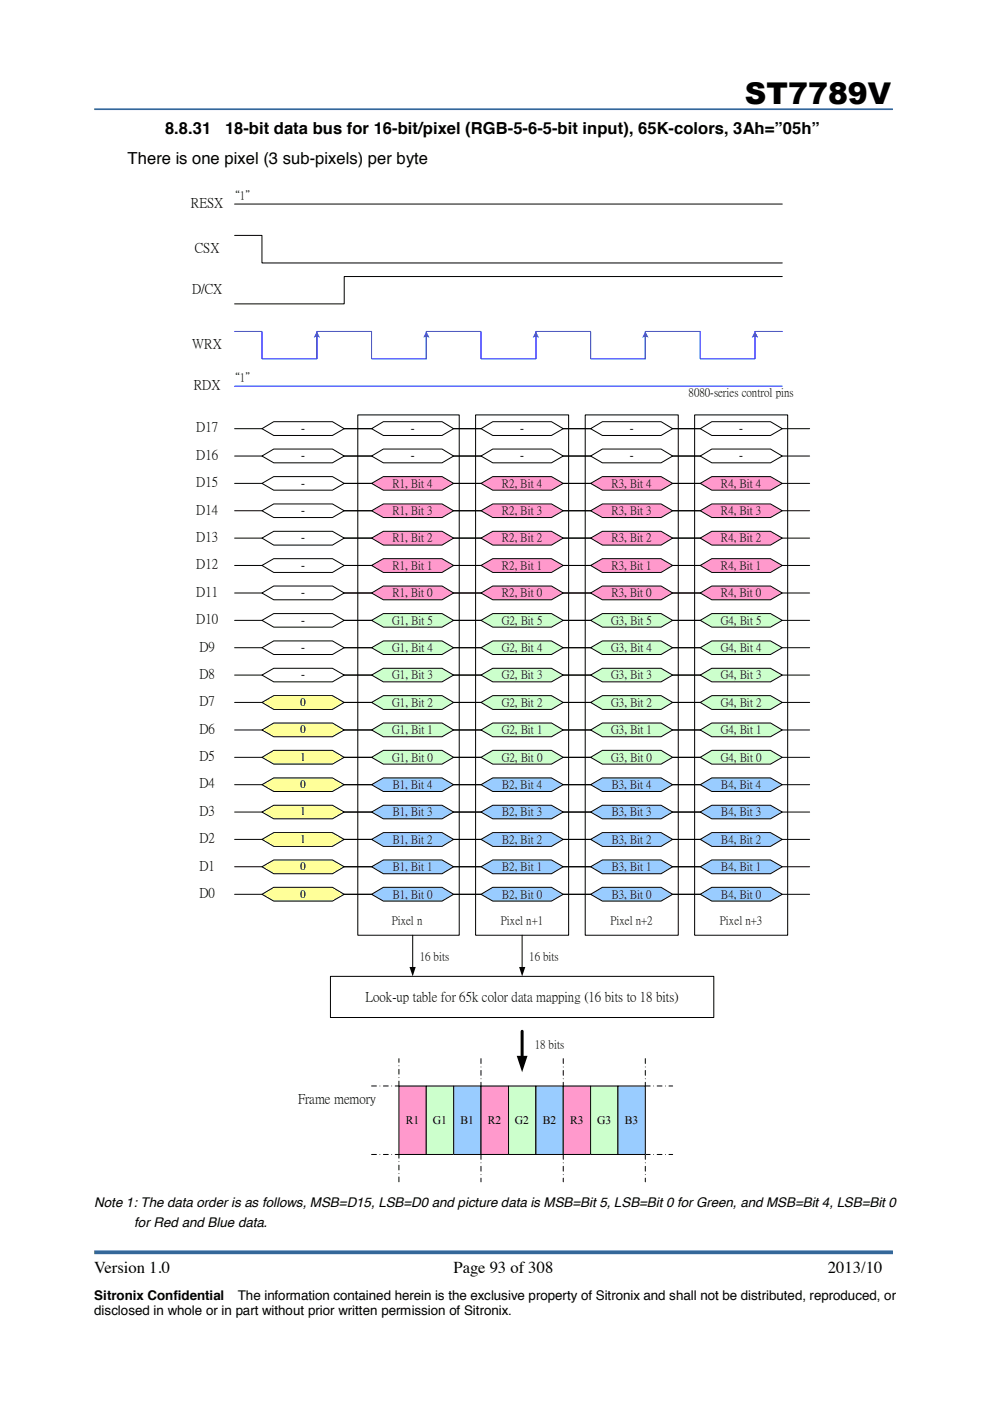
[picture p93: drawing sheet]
<svg xmlns="http://www.w3.org/2000/svg" width="210mm" height="297mm" viewBox="0 0 210 297" stroke-linecap="round" stroke-linejoin="round" font-family="sans-serif">
<defs><g id="words">
<text font-size="6.3" x="157.9" y="22">ST7789V</text>
<g font-size="3.5">
<text x="35" y="28.4">8.8.31</text>
<text x="47.7" y="28.4">18-bit data bus for 16-bit/pixel (RGB-5-6-5-bit input), 65K-colors, 3Ah=”05h”</text>
<text x="27.1" y="34.8">There is one pixel (3 sub-pixels) per byte</text>
<text x="20" y="270">Version 1.0</text>
<text x="96.1" y="270">Page 93 of 308</text>
<text x="175.5" y="270">2013/10</text>
</g>
<g font-size="2.9">
<text x="40.5" y="43.9">RESX</text>
<text x="41.3" y="53.4">CSX</text>
<text x="40.7" y="62.1">D/CX</text>
<text x="40.8" y="73.7">WRX</text>
<text x="41.1" y="82.5">RDX</text>
<text x="41.6" y="91.5">D17</text>
<text x="41.6" y="97.3">D16</text>
<text x="41.6" y="103.1">D15</text>
<text x="41.6" y="108.9">D14</text>
<text x="41.6" y="114.7">D13</text>
<text x="41.6" y="120.5">D12</text>
<text x="41.6" y="126.3">D11</text>
<text x="41.6" y="132.1">D10</text>
<text x="42.3" y="137.9">D9</text>
<text x="42.3" y="143.7">D8</text>
<text x="42.3" y="149.5">D7</text>
<text x="42.3" y="155.4">D6</text>
<text x="42.3" y="161.2">D5</text>
<text x="42.3" y="167">D4</text>
<text x="42.3" y="172.8">D3</text>
<text x="42.3" y="178.6">D2</text>
<text x="42.3" y="184.4">D1</text>
<text x="42.3" y="190.2">D0</text>
<text x="77.5" y="212.2">Look-up table for 65k color data mapping (16 bits to 18 bits)</text>
<text x="63.2" y="233.8">Frame memory</text>
</g>
<g font-size="2.8">
<text x="20" y="255.9">Note 1: The data order is as follows, MSB=D15, LSB=D0 and picture data is MSB=Bit 5, LSB=Bit 0 for Green, and MSB=Bit 4, LSB=Bit 0</text>
<text x="28.4" y="260.2">for Red and Blue data.</text>
<text x="20" y="275.5">Sitronix Confidential</text>
<text x="50.4" y="275.5">The information contained herein is the exclusive property of Sitronix and shall not be distributed, reproduced, or</text>
<text x="20" y="278.8">disclosed in whole or in part without prior written permission of Sitronix.</text>
</g>
<g font-size="2.5">
<text x="48.4" y="42.2">“1”</text>
<text x="48.4" y="80.9">“1”</text>
<text x="146" y="84">8080-series control pins</text>
<text x="63.8" y="91.6">-</text>
<text x="87.1" y="91.6">-</text>
<text x="110.3" y="91.6">-</text>
<text x="133.5" y="91.6">-</text>
<text x="156.7" y="91.6">-</text>
<text x="63.8" y="97.4">-</text>
<text x="87.1" y="97.4">-</text>
<text x="110.3" y="97.4">-</text>
<text x="133.5" y="97.4">-</text>
<text x="156.7" y="97.4">-</text>
<text x="63.8" y="103.2">-</text>
<text x="83.2" y="103.2">R1, Bit 4</text>
<text x="106.4" y="103.2">R2, Bit 4</text>
<text x="129.7" y="103.2">R3, Bit 4</text>
<text x="152.9" y="103.2">R4, Bit 4</text>
<text x="63.8" y="109">-</text>
<text x="83.2" y="109">R1, Bit 3</text>
<text x="106.4" y="109">R2, Bit 3</text>
<text x="129.7" y="109">R3, Bit 3</text>
<text x="152.9" y="109">R4, Bit 3</text>
<text x="63.8" y="114.8">-</text>
<text x="83.2" y="114.8">R1, Bit 2</text>
<text x="106.4" y="114.8">R2, Bit 2</text>
<text x="129.7" y="114.8">R3, Bit 2</text>
<text x="152.9" y="114.8">R4, Bit 2</text>
<text x="63.8" y="120.6">-</text>
<text x="83.2" y="120.6">R1, Bit 1</text>
<text x="106.4" y="120.6">R2, Bit 1</text>
<text x="129.7" y="120.6">R3, Bit 1</text>
<text x="152.9" y="120.6">R4, Bit 1</text>
<text x="63.8" y="126.4">-</text>
<text x="83.2" y="126.4">R1, Bit 0</text>
<text x="106.4" y="126.4">R2, Bit 0</text>
<text x="129.7" y="126.4">R3, Bit 0</text>
<text x="152.9" y="126.4">R4, Bit 0</text>
<text x="63.8" y="132.2">-</text>
<text x="83.1" y="132.2">G1, Bit 5</text>
<text x="106.4" y="132.2">G2, Bit 5</text>
<text x="129.6" y="132.2">G3, Bit 5</text>
<text x="152.8" y="132.2">G4, Bit 5</text>
<text x="63.8" y="138">-</text>
<text x="63.8" y="143.8">-</text>
<text x="83.1" y="143.8">G1, Bit 3</text>
<text x="83.1" y="138">G1, Bit 4</text>
<text x="106.4" y="143.8">G2, Bit 3</text>
<text x="106.4" y="138">G2, Bit 4</text>
<text x="129.6" y="143.8">G3, Bit 3</text>
<text x="129.6" y="138">G3, Bit 4</text>
<text x="152.8" y="143.8">G4, Bit 3</text>
<text x="152.8" y="138">G4, Bit 4</text>
<text x="63.6" y="149.6">0</text>
<text x="83.1" y="149.6">G1, Bit 2</text>
<text x="106.4" y="149.6">G2, Bit 2</text>
<text x="129.6" y="149.6">G3, Bit 2</text>
<text x="152.8" y="149.6">G4, Bit 2</text>
<text x="63.6" y="155.4">0</text>
<text x="83.1" y="155.4">G1, Bit 1</text>
<text x="106.4" y="155.4">G2, Bit 1</text>
<text x="129.6" y="155.4">G3, Bit 1</text>
<text x="152.8" y="155.4">G4, Bit 1</text>
<text x="63.6" y="161.3">1</text>
<text x="83.1" y="161.3">G1, Bit 0</text>
<text x="106.4" y="161.3">G2, Bit 0</text>
<text x="129.6" y="161.3">G3, Bit 0</text>
<text x="152.8" y="161.3">G4, Bit 0</text>
<text x="63.6" y="167.1">0</text>
<text x="83.2" y="167.1">B1, Bit 4</text>
<text x="106.4" y="167.1">B2, Bit 4</text>
<text x="129.7" y="167.1">B3, Bit 4</text>
<text x="152.9" y="167.1">B4, Bit 4</text>
<text x="63.6" y="172.9">1</text>
<text x="83.2" y="172.9">B1, Bit 3</text>
<text x="106.4" y="172.9">B2, Bit 3</text>
<text x="129.7" y="172.9">B3, Bit 3</text>
<text x="152.9" y="172.9">B4, Bit 3</text>
<text x="63.6" y="178.7">1</text>
<text x="83.2" y="178.7">B1, Bit 2</text>
<text x="106.4" y="178.7">B2, Bit 2</text>
<text x="129.7" y="178.7">B3, Bit 2</text>
<text x="152.9" y="178.7">B4, Bit 2</text>
<text x="63.6" y="184.5">0</text>
<text x="83.2" y="184.5">B1, Bit 1</text>
<text x="106.4" y="184.5">B2, Bit 1</text>
<text x="129.7" y="184.5">B3, Bit 1</text>
<text x="152.9" y="184.5">B4, Bit 1</text>
<text x="63.6" y="190.3">0</text>
<text x="83.2" y="190.3">B1, Bit 0</text>
<text x="106.4" y="190.3">B2, Bit 0</text>
<text x="129.7" y="190.3">B3, Bit 0</text>
<text x="152.9" y="190.3">B4, Bit 0</text>
<text x="83.1" y="196">Pixel n</text>
<text x="106.2" y="196">Pixel n+1</text>
<text x="129.4" y="196">Pixel n+2</text>
<text x="152.7" y="196">Pixel n+3</text>
<text x="89" y="203.5">16 bits</text>
<text x="112.2" y="203.5">16 bits</text>
<text x="113.4" y="222.1">18 bits</text>
<text x="86" y="238.2">R1</text>
<text x="91.8" y="238.2">G1</text>
<text x="97.7" y="238.2">B1</text>
<text x="103.5" y="238.2">R2</text>
<text x="109.2" y="238.2">G2</text>
<text x="115.1" y="238.2">B2</text>
<text x="120.9" y="238.2">R3</text>
<text x="126.6" y="238.2">G3</text>
<text x="132.5" y="238.2">B3</text>
</g>
</g></defs>
<path d="M20 265.5h169.3" fill="none" stroke="#346799" stroke-width=".79" stroke-linecap="butt"/>
<path d="M20 23.2h169.3" fill="none" stroke="#346799" stroke-width=".35"/>
<path d="M147.3 88h19.7v110.3h-19.7z" fill-rule="evenodd" fill="#fff"/>
<path d="M147.3 88h19.7v110.3h-19.7z" fill="none" stroke="#010101" stroke-width=".21"/>
<path d="M124.1 88h19.7v110.3h-19.7z" fill-rule="evenodd" fill="#fff"/>
<path d="M124.1 88h19.7v110.3h-19.7z" fill="none" stroke="#010101" stroke-width=".21"/>
<path d="M100.8 88h19.8v110.3h-19.8z" fill-rule="evenodd" fill="#fff"/>
<path d="M100.8 88h19.8v110.3h-19.8z" fill="none" stroke="#010101" stroke-width=".21"/>
<path d="M75.9 88h21.5v110.3h-21.5z" fill-rule="evenodd" fill="#fff"/>
<path d="M75.9 88h21.5v110.3h-21.5z" fill="none" stroke="#010101" stroke-width=".21"/>
<path d="M55.5 102.5l2.5-1.5h12.5l2.5 1.5-2.5 1.4h-12.5z" fill-rule="evenodd" fill="#fff"/>
<path d="M49.7 102.5h5.8M55.5 102.5l2.5-1.5h12.5l2.5 1.5-2.5 1.4h-12.5zM73 102.5h5.8" fill="none" stroke="#010101" stroke-width=".21"/>
<path d="M49.7 70.3h5.8v5.8h11.7v-5.8h5.8M67.2 71.2v4.9M49.7 81.9h116.2" fill="none" stroke="#0101ff" stroke-width=".21"/>
<path d="M67.2 70.3l.6 1.3-.6-.2-.7 .2z" fill-rule="evenodd" fill="#0101ff"/>
<path d="M142.6 70.3h5.9v5.8h11.6v-5.8h5.8M160.1 71.2v4.9" fill="none" stroke="#0101ff" stroke-width=".21"/>
<path d="M160.1 70.3l.6 1.3-.6-.2-.7 .2z" fill-rule="evenodd" fill="#0101ff"/>
<path d="M119.4 70.3h5.8v5.8h11.6v-5.8h5.8M136.8 71.2v4.9" fill="none" stroke="#0101ff" stroke-width=".21"/>
<path d="M136.8 70.3l.7 1.3-.7-.2-.6 .2z" fill-rule="evenodd" fill="#0101ff"/>
<path d="M96.2 70.3h5.8v5.8h11.6v-5.8h5.8M113.6 71.2v4.9" fill="none" stroke="#0101ff" stroke-width=".21"/>
<path d="M113.6 70.3l.7 1.3-.7-.2-.7 .2z" fill-rule="evenodd" fill="#0101ff"/>
<path d="M73 70.3h5.8v5.8h11.6v-5.8h5.8M90.4 71.2v4.9" fill="none" stroke="#0101ff" stroke-width=".21"/>
<path d="M90.4 70.3l.7 1.3-.7-.2-.7 .2z" fill-rule="evenodd" fill="#0101ff"/>
<path d="M49.7 49.9h5.8v5.9h110.4M49.7 43.3h116.2M165.9 58.6h-92.9v5.8h-23.3" fill="none" stroke="#010101" stroke-width=".21"/>
<path d="M55.5 108.3l2.5-1.5h12.5l2.5 1.5-2.5 1.4h-12.5z" fill-rule="evenodd" fill="#fff"/>
<path d="M49.7 108.3h5.8M55.5 108.3l2.5-1.5h12.5l2.5 1.5-2.5 1.4h-12.5zM73 108.3h5.8" fill="none" stroke="#010101" stroke-width=".21"/>
<path d="M55.5 114.1l2.5-1.5h12.5l2.5 1.5-2.5 1.5h-12.5z" fill-rule="evenodd" fill="#fff"/>
<path d="M49.7 114.1h5.8M55.5 114.1l2.5-1.5h12.5l2.5 1.5-2.5 1.5h-12.5zM73 114.1h5.8" fill="none" stroke="#010101" stroke-width=".21"/>
<path d="M55.5 119.9l2.5-1.5h12.5l2.5 1.5-2.5 1.5h-12.5z" fill-rule="evenodd" fill="#fff"/>
<path d="M49.7 119.9h5.8M55.5 119.9l2.5-1.5h12.5l2.5 1.5-2.5 1.5h-12.5zM73 119.9h5.8" fill="none" stroke="#010101" stroke-width=".21"/>
<path d="M78.8 143.1l2.5-1.4h12.4l2.5 1.4-2.5 1.5h-12.4z" fill-rule="evenodd" fill="#cfc"/>
<path d="M73 143.1h5.8M78.8 143.1l2.5-1.4h12.4l2.5 1.4-2.5 1.5h-12.4zM96.2 143.1h5.8" fill="none" stroke="#010101" stroke-width=".21"/>
<path d="M55.5 125.7l2.5-1.5h12.5l2.5 1.5-2.5 1.5h-12.5z" fill-rule="evenodd" fill="#fff"/>
<path d="M49.7 125.7h5.8M55.5 125.7l2.5-1.5h12.5l2.5 1.5-2.5 1.5h-12.5zM73 125.7h5.8" fill="none" stroke="#010101" stroke-width=".21"/>
<path d="M78.8 148.9l2.5-1.4h12.4l2.5 1.4-2.5 1.5h-12.4z" fill-rule="evenodd" fill="#cfc"/>
<path d="M73 148.9h5.8M78.8 148.9l2.5-1.4h12.4l2.5 1.4-2.5 1.5h-12.4zM96.2 148.9h5.8" fill="none" stroke="#010101" stroke-width=".21"/>
<path d="M55.5 131.5l2.5-1.4h12.5l2.5 1.4-2.5 1.5h-12.5z" fill-rule="evenodd" fill="#fff"/>
<path d="M49.7 131.5h5.8M55.5 131.5l2.5-1.4h12.5l2.5 1.4-2.5 1.5h-12.5zM73 131.5h5.8" fill="none" stroke="#010101" stroke-width=".21"/>
<path d="M78.8 154.8l2.5-1.5h12.4l2.5 1.5-2.5 1.4h-12.4z" fill-rule="evenodd" fill="#cfc"/>
<path d="M73 154.8h5.8M78.8 154.8l2.5-1.5h12.4l2.5 1.5-2.5 1.4h-12.4zM96.2 154.8h5.8" fill="none" stroke="#010101" stroke-width=".21"/>
<path d="M55.5 137.3l2.5-1.4h12.5l2.5 1.4-2.5 1.5h-12.5z" fill-rule="evenodd" fill="#fff"/>
<path d="M49.7 137.3h5.8M55.5 137.3l2.5-1.4h12.5l2.5 1.4-2.5 1.5h-12.5zM73 137.3h5.8" fill="none" stroke="#010101" stroke-width=".21"/>
<path d="M78.8 160.6l2.5-1.5h12.4l2.5 1.5-2.5 1.4h-12.4z" fill-rule="evenodd" fill="#cfc"/>
<path d="M73 160.6h5.8M78.8 160.6l2.5-1.5h12.4l2.5 1.5-2.5 1.4h-12.4zM96.2 160.6h5.8" fill="none" stroke="#010101" stroke-width=".21"/>
<path d="M55.5 143.1l2.5-1.4h12.5l2.5 1.4-2.5 1.5h-12.5z" fill-rule="evenodd" fill="#fff"/>
<path d="M49.7 143.1h5.8M55.5 143.1l2.5-1.4h12.5l2.5 1.4-2.5 1.5h-12.5zM73 143.1h5.8M87.5 198.3v6.9" fill="none" stroke="#010101" stroke-width=".21"/>
<path d="M86.8 205h1.3l-.6 2z" fill="#010101"/>
<path d="M110.7 198.3v6.9" fill="none" stroke="#010101" stroke-width=".21"/>
<path d="M110.1 205h1.3l-.7 2z" fill="#010101"/>
<path d="M84.6 230.3h5.8v14.5h-5.8z" fill-rule="evenodd" fill="#f9c"/>
<path d="M84.6 230.3h5.8v14.5h-5.8z" fill="none" stroke="#010101" stroke-width=".21"/>
<path d="M90.4 230.3h5.8v14.5h-5.8z" fill-rule="evenodd" fill="#cfc"/>
<path d="M90.4 230.3h5.8v14.5h-5.8z" fill="none" stroke="#010101" stroke-width=".21"/>
<path d="M96.2 230.3h5.8v14.5h-5.8z" fill-rule="evenodd" fill="#9cf"/>
<path d="M96.2 230.3h5.8v14.5h-5.8z" fill="none" stroke="#010101" stroke-width=".21"/>
<path d="M78.8 230.3h5.8M84.6 230.3v-5.8M102 224.5v5.8M119.4 224.5v5.8M136.8 224.5v5.8M136.8 230.3h5.8M78.8 244.8h5.8M84.6 250.6v-5.8M102 244.8v5.8M119.4 244.8v5.8M136.8 244.8h5.8M136.8 244.8v5.8" fill="none" stroke="#010101" stroke-width=".21" stroke-dasharray="1 .7 0 .7"/>
<path d="M102 230.3h5.8v14.5h-5.8z" fill-rule="evenodd" fill="#f9c"/>
<path d="M102 230.3h5.8v14.5h-5.8z" fill="none" stroke="#010101" stroke-width=".21"/>
<path d="M107.8 230.3h5.8v14.5h-5.8z" fill-rule="evenodd" fill="#cfc"/>
<path d="M107.8 230.3h5.8v14.5h-5.8z" fill="none" stroke="#010101" stroke-width=".21"/>
<path d="M113.6 230.3h5.8v14.5h-5.8z" fill-rule="evenodd" fill="#9cf"/>
<path d="M113.6 230.3h5.8v14.5h-5.8z" fill="none" stroke="#010101" stroke-width=".21"/>
<path d="M119.4 230.3h5.8v14.5h-5.8z" fill-rule="evenodd" fill="#f9c"/>
<path d="M119.4 230.3h5.8v14.5h-5.8z" fill="none" stroke="#010101" stroke-width=".21"/>
<path d="M125.2 230.3h5.8v14.5h-5.8z" fill-rule="evenodd" fill="#cfc"/>
<path d="M125.2 230.3h5.8v14.5h-5.8z" fill="none" stroke="#010101" stroke-width=".21"/>
<path d="M131 230.3h5.8v14.5h-5.8z" fill-rule="evenodd" fill="#9cf"/>
<path d="M131 230.3h5.8v14.5h-5.8z" fill="none" stroke="#010101" stroke-width=".21"/>
<path d="M110.7 218.7v5.5" fill="none" stroke="#010101" stroke-width=".64"/>
<path d="M109.6 223.9h2.2l-1.1 3.4z" fill="#010101"/>
<path d="M78.8 108.3l2.5-1.5h12.4l2.5 1.5-2.5 1.4h-12.4z" fill-rule="evenodd" fill="#f9c"/>
<path d="M73 108.3h5.8M78.8 108.3l2.5-1.5h12.4l2.5 1.5-2.5 1.4h-12.4zM96.2 108.3h5.8" fill="none" stroke="#010101" stroke-width=".21"/>
<path d="M55.5 148.9l2.5-1.4h12.5l2.5 1.4-2.5 1.5h-12.5z" fill-rule="evenodd" fill="#ff9"/>
<path d="M49.7 148.9h5.8M55.5 148.9l2.5-1.4h12.5l2.5 1.4-2.5 1.5h-12.5zM73 148.9h5.8" fill="none" stroke="#010101" stroke-width=".21"/>
<path d="M78.8 114.1l2.5-1.5h12.4l2.5 1.5-2.5 1.5h-12.4z" fill-rule="evenodd" fill="#f9c"/>
<path d="M73 114.1h5.8M78.8 114.1l2.5-1.5h12.4l2.5 1.5-2.5 1.5h-12.4zM96.2 114.1h5.8" fill="none" stroke="#010101" stroke-width=".21"/>
<path d="M55.5 154.8l2.5-1.5h12.5l2.5 1.5-2.5 1.4h-12.5z" fill-rule="evenodd" fill="#ff9"/>
<path d="M49.7 154.8h5.8M55.5 154.8l2.5-1.5h12.5l2.5 1.5-2.5 1.4h-12.5zM73 154.8h5.8" fill="none" stroke="#010101" stroke-width=".21"/>
<path d="M78.8 119.9l2.5-1.5h12.4l2.5 1.5-2.5 1.5h-12.4z" fill-rule="evenodd" fill="#f9c"/>
<path d="M73 119.9h5.8M78.8 119.9l2.5-1.5h12.4l2.5 1.5-2.5 1.5h-12.4zM96.2 119.9h5.8" fill="none" stroke="#010101" stroke-width=".21"/>
<path d="M55.5 160.6l2.5-1.5h12.5l2.5 1.5-2.5 1.4h-12.5z" fill-rule="evenodd" fill="#ff9"/>
<path d="M49.7 160.6h5.8M55.5 160.6l2.5-1.5h12.5l2.5 1.5-2.5 1.4h-12.5zM73 160.6h5.8" fill="none" stroke="#010101" stroke-width=".21"/>
<path d="M78.8 125.7l2.5-1.5h12.4l2.5 1.5-2.5 1.5h-12.4z" fill-rule="evenodd" fill="#f9c"/>
<path d="M73 125.7h5.8M78.8 125.7l2.5-1.5h12.4l2.5 1.5-2.5 1.5h-12.4zM96.2 125.7h5.8" fill="none" stroke="#010101" stroke-width=".21"/>
<path d="M55.5 166.4l2.5-1.5h12.5l2.5 1.5-2.5 1.4h-12.5z" fill-rule="evenodd" fill="#ff9"/>
<path d="M49.7 166.4h5.8M55.5 166.4l2.5-1.5h12.5l2.5 1.5-2.5 1.4h-12.5zM73 166.4h5.8" fill="none" stroke="#010101" stroke-width=".21"/>
<path d="M55.5 172.2l2.5-1.5h12.5l2.5 1.5-2.5 1.4h-12.5z" fill-rule="evenodd" fill="#ff9"/>
<path d="M49.7 172.2h5.8M55.5 172.2l2.5-1.5h12.5l2.5 1.5-2.5 1.4h-12.5zM73 172.2h5.8" fill="none" stroke="#010101" stroke-width=".21"/>
<path d="M55.5 178l2.5-1.5h12.5l2.5 1.5-2.5 1.5h-12.5z" fill-rule="evenodd" fill="#ff9"/>
<path d="M49.7 178h5.8M55.5 178l2.5-1.5h12.5l2.5 1.5-2.5 1.5h-12.5zM73 178h5.8" fill="none" stroke="#010101" stroke-width=".21"/>
<path d="M55.5 183.8l2.5-1.5h12.5l2.5 1.5-2.5 1.5h-12.5z" fill-rule="evenodd" fill="#ff9"/>
<path d="M49.7 183.8h5.8M55.5 183.8l2.5-1.5h12.5l2.5 1.5-2.5 1.5h-12.5zM73 183.8h5.8" fill="none" stroke="#010101" stroke-width=".21"/>
<path d="M55.5 189.6l2.5-1.5h12.5l2.5 1.5-2.5 1.5h-12.5z" fill-rule="evenodd" fill="#ff9"/>
<path d="M49.7 189.6h5.8M55.5 189.6l2.5-1.5h12.5l2.5 1.5-2.5 1.5h-12.5zM73 189.6h5.8" fill="none" stroke="#010101" stroke-width=".21"/>
<path d="M78.8 172.2l2.5-1.5h12.4l2.5 1.5-2.5 1.4h-12.4z" fill-rule="evenodd" fill="#9cf"/>
<path d="M73 172.2h5.8M78.8 172.2l2.5-1.5h12.4l2.5 1.5-2.5 1.4h-12.4zM96.2 172.2h5.8" fill="none" stroke="#010101" stroke-width=".21"/>
<path d="M78.8 178l2.5-1.5h12.4l2.5 1.5-2.5 1.5h-12.4z" fill-rule="evenodd" fill="#9cf"/>
<path d="M73 178h5.8M78.8 178l2.5-1.5h12.4l2.5 1.5-2.5 1.5h-12.4zM96.2 178h5.8" fill="none" stroke="#010101" stroke-width=".21"/>
<path d="M78.8 183.8l2.5-1.5h12.4l2.5 1.5-2.5 1.5h-12.4z" fill-rule="evenodd" fill="#9cf"/>
<path d="M73 183.8h5.8M78.8 183.8l2.5-1.5h12.4l2.5 1.5-2.5 1.5h-12.4zM96.2 183.8h5.8" fill="none" stroke="#010101" stroke-width=".21"/>
<path d="M78.8 189.6l2.5-1.5h12.4l2.5 1.5-2.5 1.5h-12.4z" fill-rule="evenodd" fill="#9cf"/>
<path d="M73 189.6h5.8M78.8 189.6l2.5-1.5h12.4l2.5 1.5-2.5 1.5h-12.4zM96.2 189.6h5.8" fill="none" stroke="#010101" stroke-width=".21"/>
<path d="M102 143.1l2.5-1.4h12.4l2.5 1.4-2.5 1.5h-12.4z" fill-rule="evenodd" fill="#cfc"/>
<path d="M96.2 143.1h5.8M102 143.1l2.5-1.4h12.4l2.5 1.4-2.5 1.5h-12.4zM119.4 143.1h5.8" fill="none" stroke="#010101" stroke-width=".21"/>
<path d="M102 148.9l2.5-1.4h12.4l2.5 1.4-2.5 1.5h-12.4z" fill-rule="evenodd" fill="#cfc"/>
<path d="M96.2 148.9h5.8M102 148.9l2.5-1.4h12.4l2.5 1.4-2.5 1.5h-12.4zM119.4 148.9h5.8" fill="none" stroke="#010101" stroke-width=".21"/>
<path d="M102 154.8l2.5-1.5h12.4l2.5 1.5-2.5 1.4h-12.4z" fill-rule="evenodd" fill="#cfc"/>
<path d="M96.2 154.8h5.8M102 154.8l2.5-1.5h12.4l2.5 1.5-2.5 1.4h-12.4zM119.4 154.8h5.8" fill="none" stroke="#010101" stroke-width=".21"/>
<path d="M102 160.6l2.5-1.5h12.4l2.5 1.5-2.5 1.4h-12.4z" fill-rule="evenodd" fill="#cfc"/>
<path d="M96.2 160.6h5.8M102 160.6l2.5-1.5h12.4l2.5 1.5-2.5 1.4h-12.4zM119.4 160.6h5.8" fill="none" stroke="#010101" stroke-width=".21"/>
<path d="M102 108.3l2.5-1.5h12.4l2.5 1.5-2.5 1.4h-12.4z" fill-rule="evenodd" fill="#f9c"/>
<path d="M96.2 108.3h5.8M102 108.3l2.5-1.5h12.4l2.5 1.5-2.5 1.4h-12.4zM119.4 108.3h5.8" fill="none" stroke="#010101" stroke-width=".21"/>
<path d="M102 114.1l2.5-1.5h12.4l2.5 1.5-2.5 1.5h-12.4z" fill-rule="evenodd" fill="#f9c"/>
<path d="M96.2 114.1h5.8M102 114.1l2.5-1.5h12.4l2.5 1.5-2.5 1.5h-12.4zM119.4 114.1h5.8" fill="none" stroke="#010101" stroke-width=".21"/>
<path d="M102 119.9l2.5-1.5h12.4l2.5 1.5-2.5 1.5h-12.4z" fill-rule="evenodd" fill="#f9c"/>
<path d="M96.2 119.9h5.8M102 119.9l2.5-1.5h12.4l2.5 1.5-2.5 1.5h-12.4zM119.4 119.9h5.8" fill="none" stroke="#010101" stroke-width=".21"/>
<path d="M102 125.7l2.5-1.5h12.4l2.5 1.5-2.5 1.5h-12.4z" fill-rule="evenodd" fill="#f9c"/>
<path d="M96.2 125.7h5.8M102 125.7l2.5-1.5h12.4l2.5 1.5-2.5 1.5h-12.4zM119.4 125.7h5.8" fill="none" stroke="#010101" stroke-width=".21"/>
<path d="M102 172.2l2.5-1.5h12.4l2.5 1.5-2.5 1.4h-12.4z" fill-rule="evenodd" fill="#9cf"/>
<path d="M96.2 172.2h5.8M102 172.2l2.5-1.5h12.4l2.5 1.5-2.5 1.4h-12.4zM119.4 172.2h5.8" fill="none" stroke="#010101" stroke-width=".21"/>
<path d="M102 178l2.5-1.5h12.4l2.5 1.5-2.5 1.5h-12.4z" fill-rule="evenodd" fill="#9cf"/>
<path d="M96.2 178h5.8M102 178l2.5-1.5h12.4l2.5 1.5-2.5 1.5h-12.4zM119.4 178h5.8" fill="none" stroke="#010101" stroke-width=".21"/>
<path d="M102 183.8l2.5-1.5h12.4l2.5 1.5-2.5 1.5h-12.4z" fill-rule="evenodd" fill="#9cf"/>
<path d="M96.2 183.8h5.8M102 183.8l2.5-1.5h12.4l2.5 1.5-2.5 1.5h-12.4zM119.4 183.8h5.8" fill="none" stroke="#010101" stroke-width=".21"/>
<path d="M102 189.6l2.5-1.5h12.4l2.5 1.5-2.5 1.5h-12.4z" fill-rule="evenodd" fill="#9cf"/>
<path d="M96.2 189.6h5.8M102 189.6l2.5-1.5h12.4l2.5 1.5-2.5 1.5h-12.4zM119.4 189.6h5.8" fill="none" stroke="#010101" stroke-width=".21"/>
<path d="M125.2 143.1l2.5-1.4h12.5l2.4 1.4-2.4 1.5h-12.5z" fill-rule="evenodd" fill="#cfc"/>
<path d="M119.4 143.1h5.8M125.2 143.1l2.5-1.4h12.5l2.4 1.4-2.4 1.5h-12.5zM142.6 143.1h5.9" fill="none" stroke="#010101" stroke-width=".21"/>
<path d="M125.2 148.9l2.5-1.4h12.5l2.4 1.4-2.4 1.5h-12.5z" fill-rule="evenodd" fill="#cfc"/>
<path d="M119.4 148.9h5.8M125.2 148.9l2.5-1.4h12.5l2.4 1.4-2.4 1.5h-12.5zM142.6 148.9h5.9" fill="none" stroke="#010101" stroke-width=".21"/>
<path d="M125.2 154.8l2.5-1.5h12.5l2.4 1.5-2.4 1.4h-12.5z" fill-rule="evenodd" fill="#cfc"/>
<path d="M119.4 154.8h5.8M125.2 154.8l2.5-1.5h12.5l2.4 1.5-2.4 1.4h-12.5zM142.6 154.8h5.9" fill="none" stroke="#010101" stroke-width=".21"/>
<path d="M125.2 160.6l2.5-1.5h12.5l2.4 1.5-2.4 1.4h-12.5z" fill-rule="evenodd" fill="#cfc"/>
<path d="M119.4 160.6h5.8M125.2 160.6l2.5-1.5h12.5l2.4 1.5-2.4 1.4h-12.5zM142.6 160.6h5.9" fill="none" stroke="#010101" stroke-width=".21"/>
<path d="M125.2 108.3l2.5-1.5h12.5l2.4 1.5-2.4 1.4h-12.5z" fill-rule="evenodd" fill="#f9c"/>
<path d="M119.4 108.3h5.8M125.2 108.3l2.5-1.5h12.5l2.4 1.5-2.4 1.4h-12.5zM142.6 108.3h5.9" fill="none" stroke="#010101" stroke-width=".21"/>
<path d="M125.2 114.1l2.5-1.5h12.5l2.4 1.5-2.4 1.5h-12.5z" fill-rule="evenodd" fill="#f9c"/>
<path d="M119.4 114.1h5.8M125.2 114.1l2.5-1.5h12.5l2.4 1.5-2.4 1.5h-12.5zM142.6 114.1h5.9" fill="none" stroke="#010101" stroke-width=".21"/>
<path d="M125.2 119.9l2.5-1.5h12.5l2.4 1.5-2.4 1.5h-12.5z" fill-rule="evenodd" fill="#f9c"/>
<path d="M119.4 119.9h5.8M125.2 119.9l2.5-1.5h12.5l2.4 1.5-2.4 1.5h-12.5zM142.6 119.9h5.9" fill="none" stroke="#010101" stroke-width=".21"/>
<path d="M125.2 125.7l2.5-1.5h12.5l2.4 1.5-2.4 1.5h-12.5z" fill-rule="evenodd" fill="#f9c"/>
<path d="M119.4 125.7h5.8M125.2 125.7l2.5-1.5h12.5l2.4 1.5-2.4 1.5h-12.5zM142.6 125.7h5.9" fill="none" stroke="#010101" stroke-width=".21"/>
<path d="M125.2 172.2l2.5-1.5h12.5l2.4 1.5-2.4 1.4h-12.5z" fill-rule="evenodd" fill="#9cf"/>
<path d="M119.4 172.2h5.8M125.2 172.2l2.5-1.5h12.5l2.4 1.5-2.4 1.4h-12.5zM142.6 172.2h5.9" fill="none" stroke="#010101" stroke-width=".21"/>
<path d="M125.2 178l2.5-1.5h12.5l2.4 1.5-2.4 1.5h-12.5z" fill-rule="evenodd" fill="#9cf"/>
<path d="M119.4 178h5.8M125.2 178l2.5-1.5h12.5l2.4 1.5-2.4 1.5h-12.5zM142.6 178h5.9" fill="none" stroke="#010101" stroke-width=".21"/>
<path d="M125.2 183.8l2.5-1.5h12.5l2.4 1.5-2.4 1.5h-12.5z" fill-rule="evenodd" fill="#9cf"/>
<path d="M119.4 183.8h5.8M125.2 183.8l2.5-1.5h12.5l2.4 1.5-2.4 1.5h-12.5zM142.6 183.8h5.9" fill="none" stroke="#010101" stroke-width=".21"/>
<path d="M125.2 189.6l2.5-1.5h12.5l2.4 1.5-2.4 1.5h-12.5z" fill-rule="evenodd" fill="#9cf"/>
<path d="M119.4 189.6h5.8M125.2 189.6l2.5-1.5h12.5l2.4 1.5-2.4 1.5h-12.5zM142.6 189.6h5.9" fill="none" stroke="#010101" stroke-width=".21"/>
<path d="M148.5 143.1l2.4-1.4h12.5l2.5 1.4-2.5 1.5h-12.5z" fill-rule="evenodd" fill="#cfc"/>
<path d="M142.6 143.1h5.9M148.5 143.1l2.4-1.4h12.5l2.5 1.4-2.5 1.5h-12.5zM165.9 143.1h5.8" fill="none" stroke="#010101" stroke-width=".21"/>
<path d="M148.5 148.9l2.4-1.4h12.5l2.5 1.4-2.5 1.5h-12.5z" fill-rule="evenodd" fill="#cfc"/>
<path d="M142.6 148.9h5.9M148.5 148.9l2.4-1.4h12.5l2.5 1.4-2.5 1.5h-12.5zM165.9 148.9h5.8" fill="none" stroke="#010101" stroke-width=".21"/>
<path d="M148.5 154.8l2.4-1.5h12.5l2.5 1.5-2.5 1.4h-12.5z" fill-rule="evenodd" fill="#cfc"/>
<path d="M142.6 154.8h5.9M148.5 154.8l2.4-1.5h12.5l2.5 1.5-2.5 1.4h-12.5zM165.9 154.8h5.8" fill="none" stroke="#010101" stroke-width=".21"/>
<path d="M148.5 160.6l2.4-1.5h12.5l2.5 1.5-2.5 1.4h-12.5z" fill-rule="evenodd" fill="#cfc"/>
<path d="M142.6 160.6h5.9M148.5 160.6l2.4-1.5h12.5l2.5 1.5-2.5 1.4h-12.5zM165.9 160.6h5.8" fill="none" stroke="#010101" stroke-width=".21"/>
<path d="M148.5 108.3l2.4-1.5h12.5l2.5 1.5-2.5 1.4h-12.5z" fill-rule="evenodd" fill="#f9c"/>
<path d="M142.6 108.3h5.9M148.5 108.3l2.4-1.5h12.5l2.5 1.5-2.5 1.4h-12.5zM165.9 108.3h5.8" fill="none" stroke="#010101" stroke-width=".21"/>
<path d="M148.5 114.1l2.4-1.5h12.5l2.5 1.5-2.5 1.5h-12.5z" fill-rule="evenodd" fill="#f9c"/>
<path d="M142.6 114.1h5.9M148.5 114.1l2.4-1.5h12.5l2.5 1.5-2.5 1.5h-12.5zM165.9 114.1h5.8" fill="none" stroke="#010101" stroke-width=".21"/>
<path d="M148.5 119.9l2.4-1.5h12.5l2.5 1.5-2.5 1.5h-12.5z" fill-rule="evenodd" fill="#f9c"/>
<path d="M142.6 119.9h5.9M148.5 119.9l2.4-1.5h12.5l2.5 1.5-2.5 1.5h-12.5zM165.9 119.9h5.8" fill="none" stroke="#010101" stroke-width=".21"/>
<path d="M148.5 125.7l2.4-1.5h12.5l2.5 1.5-2.5 1.5h-12.5z" fill-rule="evenodd" fill="#f9c"/>
<path d="M142.6 125.7h5.9M148.5 125.7l2.4-1.5h12.5l2.5 1.5-2.5 1.5h-12.5zM165.9 125.7h5.8" fill="none" stroke="#010101" stroke-width=".21"/>
<path d="M148.5 172.2l2.4-1.5h12.5l2.5 1.5-2.5 1.4h-12.5z" fill-rule="evenodd" fill="#9cf"/>
<path d="M142.6 172.2h5.9M148.5 172.2l2.4-1.5h12.5l2.5 1.5-2.5 1.4h-12.5zM165.9 172.2h5.8" fill="none" stroke="#010101" stroke-width=".21"/>
<path d="M148.5 178l2.4-1.5h12.5l2.5 1.5-2.5 1.5h-12.5z" fill-rule="evenodd" fill="#9cf"/>
<path d="M142.6 178h5.9M148.5 178l2.4-1.5h12.5l2.5 1.5-2.5 1.5h-12.5zM165.9 178h5.8" fill="none" stroke="#010101" stroke-width=".21"/>
<path d="M148.5 183.8l2.4-1.5h12.5l2.5 1.5-2.5 1.5h-12.5z" fill-rule="evenodd" fill="#9cf"/>
<path d="M142.6 183.8h5.9M148.5 183.8l2.4-1.5h12.5l2.5 1.5-2.5 1.5h-12.5zM165.9 183.8h5.8" fill="none" stroke="#010101" stroke-width=".21"/>
<path d="M148.5 189.6l2.4-1.5h12.5l2.5 1.5-2.5 1.5h-12.5z" fill-rule="evenodd" fill="#9cf"/>
<path d="M142.6 189.6h5.9M148.5 189.6l2.4-1.5h12.5l2.5 1.5-2.5 1.5h-12.5zM165.9 189.6h5.8" fill="none" stroke="#010101" stroke-width=".21"/>
<path d="M70.1 207h81.2v8.7h-81.2z" fill-rule="evenodd" fill="#fff"/>
<path d="M70.1 207h81.2v8.7h-81.2z" fill="none" stroke="#010101" stroke-width=".21"/>
<path d="M55.5 90.9l2.5-1.5h12.5l2.5 1.5-2.5 1.4h-12.5z" fill-rule="evenodd" fill="#fff"/>
<path d="M49.7 90.9h5.8M55.5 90.9l2.5-1.5h12.5l2.5 1.5-2.5 1.4h-12.5zM73 90.9h5.8" fill="none" stroke="#010101" stroke-width=".21"/>
<path d="M55.5 96.7l2.5-1.5h12.5l2.5 1.5-2.5 1.4h-12.5z" fill-rule="evenodd" fill="#fff"/>
<path d="M49.7 96.7h5.8M55.5 96.7l2.5-1.5h12.5l2.5 1.5-2.5 1.4h-12.5zM73 96.7h5.8" fill="none" stroke="#010101" stroke-width=".21"/>
<path d="M78.8 90.9l2.5-1.5h12.4l2.5 1.5-2.5 1.4h-12.4z" fill-rule="evenodd" fill="#fff"/>
<path d="M73 90.9h5.8M78.8 90.9l2.5-1.5h12.4l2.5 1.5-2.5 1.4h-12.4zM96.2 90.9h5.8" fill="none" stroke="#010101" stroke-width=".21"/>
<path d="M78.8 96.7l2.5-1.5h12.4l2.5 1.5-2.5 1.4h-12.4z" fill-rule="evenodd" fill="#fff"/>
<path d="M73 96.7h5.8M78.8 96.7l2.5-1.5h12.4l2.5 1.5-2.5 1.4h-12.4zM96.2 96.7h5.8" fill="none" stroke="#010101" stroke-width=".21"/>
<path d="M102 90.9l2.5-1.5h12.4l2.5 1.5-2.5 1.4h-12.4z" fill-rule="evenodd" fill="#fff"/>
<path d="M96.2 90.9h5.8M102 90.9l2.5-1.5h12.4l2.5 1.5-2.5 1.4h-12.4zM119.4 90.9h5.8" fill="none" stroke="#010101" stroke-width=".21"/>
<path d="M102 96.7l2.5-1.5h12.4l2.5 1.5-2.5 1.4h-12.4z" fill-rule="evenodd" fill="#fff"/>
<path d="M96.2 96.7h5.8M102 96.7l2.5-1.5h12.4l2.5 1.5-2.5 1.4h-12.4zM119.4 96.7h5.8" fill="none" stroke="#010101" stroke-width=".21"/>
<path d="M125.2 90.9l2.5-1.5h12.5l2.4 1.5-2.4 1.4h-12.5z" fill-rule="evenodd" fill="#fff"/>
<path d="M119.4 90.9h5.8M125.2 90.9l2.5-1.5h12.5l2.4 1.5-2.4 1.4h-12.5zM142.6 90.9h5.9" fill="none" stroke="#010101" stroke-width=".21"/>
<path d="M125.2 96.7l2.5-1.5h12.5l2.4 1.5-2.4 1.4h-12.5z" fill-rule="evenodd" fill="#fff"/>
<path d="M119.4 96.7h5.8M125.2 96.7l2.5-1.5h12.5l2.4 1.5-2.4 1.4h-12.5zM142.6 96.7h5.9" fill="none" stroke="#010101" stroke-width=".21"/>
<path d="M148.5 90.9l2.4-1.5h12.5l2.5 1.5-2.5 1.4h-12.5z" fill-rule="evenodd" fill="#fff"/>
<path d="M142.6 90.9h5.9M148.5 90.9l2.4-1.5h12.5l2.5 1.5-2.5 1.4h-12.5zM165.9 90.9h5.8" fill="none" stroke="#010101" stroke-width=".21"/>
<path d="M148.5 96.7l2.4-1.5h12.5l2.5 1.5-2.5 1.4h-12.5z" fill-rule="evenodd" fill="#fff"/>
<path d="M142.6 96.7h5.9M148.5 96.7l2.4-1.5h12.5l2.5 1.5-2.5 1.4h-12.5zM165.9 96.7h5.8" fill="none" stroke="#010101" stroke-width=".21"/>
<path d="M78.8 102.5l2.5-1.5h12.4l2.5 1.5-2.5 1.4h-12.4z" fill-rule="evenodd" fill="#f9c"/>
<path d="M73 102.5h5.8M78.8 102.5l2.5-1.5h12.4l2.5 1.5-2.5 1.4h-12.4zM96.2 102.5h5.8" fill="none" stroke="#010101" stroke-width=".21"/>
<path d="M102 102.5l2.5-1.5h12.4l2.5 1.5-2.5 1.4h-12.4z" fill-rule="evenodd" fill="#f9c"/>
<path d="M96.2 102.5h5.8M102 102.5l2.5-1.5h12.4l2.5 1.5-2.5 1.4h-12.4zM119.4 102.5h5.8" fill="none" stroke="#010101" stroke-width=".21"/>
<path d="M125.2 102.5l2.5-1.5h12.5l2.4 1.5-2.4 1.4h-12.5z" fill-rule="evenodd" fill="#f9c"/>
<path d="M119.4 102.5h5.8M125.2 102.5l2.5-1.5h12.5l2.4 1.5-2.4 1.4h-12.5zM142.6 102.5h5.9" fill="none" stroke="#010101" stroke-width=".21"/>
<path d="M148.5 102.5l2.4-1.5h12.5l2.5 1.5-2.5 1.4h-12.5z" fill-rule="evenodd" fill="#f9c"/>
<path d="M142.6 102.5h5.9M148.5 102.5l2.4-1.5h12.5l2.5 1.5-2.5 1.4h-12.5zM165.9 102.5h5.8" fill="none" stroke="#010101" stroke-width=".21"/>
<path d="M78.8 131.5l2.5-1.4h12.4l2.5 1.4-2.5 1.5h-12.4z" fill-rule="evenodd" fill="#cfc"/>
<path d="M73 131.5h5.8M78.8 131.5l2.5-1.4h12.4l2.5 1.4-2.5 1.5h-12.4zM96.2 131.5h5.8" fill="none" stroke="#010101" stroke-width=".21"/>
<path d="M78.8 137.3l2.5-1.4h12.4l2.5 1.4-2.5 1.5h-12.4z" fill-rule="evenodd" fill="#cfc"/>
<path d="M73 137.3h5.8M78.8 137.3l2.5-1.4h12.4l2.5 1.4-2.5 1.5h-12.4zM96.2 137.3h5.8" fill="none" stroke="#010101" stroke-width=".21"/>
<path d="M102 131.5l2.5-1.4h12.4l2.5 1.4-2.5 1.5h-12.4z" fill-rule="evenodd" fill="#cfc"/>
<path d="M96.2 131.5h5.8M102 131.5l2.5-1.4h12.4l2.5 1.4-2.5 1.5h-12.4zM119.4 131.5h5.8" fill="none" stroke="#010101" stroke-width=".21"/>
<path d="M102 137.3l2.5-1.4h12.4l2.5 1.4-2.5 1.5h-12.4z" fill-rule="evenodd" fill="#cfc"/>
<path d="M96.2 137.3h5.8M102 137.3l2.5-1.4h12.4l2.5 1.4-2.5 1.5h-12.4zM119.4 137.3h5.8" fill="none" stroke="#010101" stroke-width=".21"/>
<path d="M125.2 131.5l2.5-1.4h12.5l2.4 1.4-2.4 1.5h-12.5z" fill-rule="evenodd" fill="#cfc"/>
<path d="M119.4 131.5h5.8M125.2 131.5l2.5-1.4h12.5l2.4 1.4-2.4 1.5h-12.5zM142.6 131.5h5.9" fill="none" stroke="#010101" stroke-width=".21"/>
<path d="M125.2 137.3l2.5-1.4h12.5l2.4 1.4-2.4 1.5h-12.5z" fill-rule="evenodd" fill="#cfc"/>
<path d="M119.4 137.3h5.8M125.2 137.3l2.5-1.4h12.5l2.4 1.4-2.4 1.5h-12.5zM142.6 137.3h5.9" fill="none" stroke="#010101" stroke-width=".21"/>
<path d="M148.5 131.5l2.4-1.4h12.5l2.5 1.4-2.5 1.5h-12.5z" fill-rule="evenodd" fill="#cfc"/>
<path d="M142.6 131.5h5.9M148.5 131.5l2.4-1.4h12.5l2.5 1.4-2.5 1.5h-12.5zM165.9 131.5h5.8" fill="none" stroke="#010101" stroke-width=".21"/>
<path d="M148.5 137.3l2.4-1.4h12.5l2.5 1.4-2.5 1.5h-12.5z" fill-rule="evenodd" fill="#cfc"/>
<path d="M142.6 137.3h5.9M148.5 137.3l2.4-1.4h12.5l2.5 1.4-2.5 1.5h-12.5zM165.9 137.3h5.8" fill="none" stroke="#010101" stroke-width=".21"/>
<path d="M78.8 166.4l2.5-1.5h12.4l2.5 1.5-2.5 1.4h-12.4z" fill-rule="evenodd" fill="#9cf"/>
<path d="M73 166.4h5.8M78.8 166.4l2.5-1.5h12.4l2.5 1.5-2.5 1.4h-12.4zM96.2 166.4h5.8" fill="none" stroke="#010101" stroke-width=".21"/>
<path d="M102 166.4l2.5-1.5h12.4l2.5 1.5-2.5 1.4h-12.4z" fill-rule="evenodd" fill="#9cf"/>
<path d="M96.2 166.4h5.8M102 166.4l2.5-1.5h12.4l2.5 1.5-2.5 1.4h-12.4zM119.4 166.4h5.8" fill="none" stroke="#010101" stroke-width=".21"/>
<path d="M125.2 166.4l2.5-1.5h12.5l2.4 1.5-2.4 1.4h-12.5z" fill-rule="evenodd" fill="#9cf"/>
<path d="M119.4 166.4h5.8M125.2 166.4l2.5-1.5h12.5l2.4 1.5-2.4 1.4h-12.5zM142.6 166.4h5.9" fill="none" stroke="#010101" stroke-width=".21"/>
<path d="M148.5 166.4l2.4-1.5h12.5l2.5 1.5-2.5 1.4h-12.5z" fill-rule="evenodd" fill="#9cf"/>
<path d="M142.6 166.4h5.9M148.5 166.4l2.4-1.5h12.5l2.5 1.5-2.5 1.4h-12.5zM165.9 166.4h5.8" fill="none" stroke="#010101" stroke-width=".21"/>
<use href="#words"/>
</svg>
